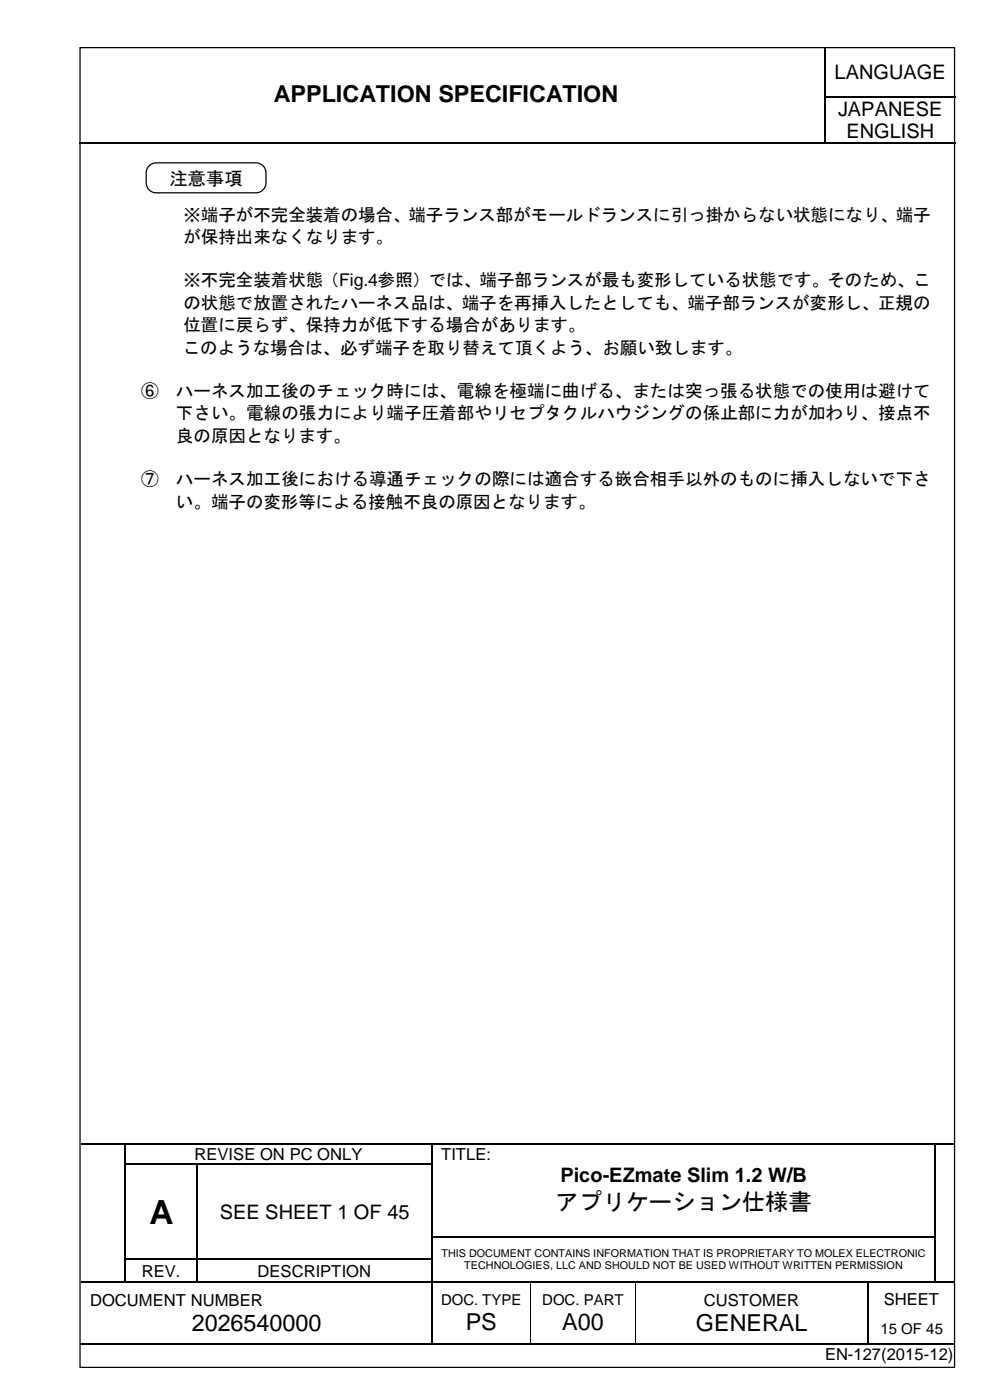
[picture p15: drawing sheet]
<svg xmlns="http://www.w3.org/2000/svg" width="210mm" height="297mm" viewBox="0 0 210 297" stroke-linecap="round" stroke-linejoin="round" font-family="sans-serif">
<defs><g id="words">
<text font-size="7.1" x="31.7" y="259.6">A</text>
<g font-size="5">
<text x="58.1" y="21.6">APPLICATION SPECIFICATION</text>
<text x="117.8" y="256.7">アプリケーション仕様書</text>
<text x="40.6" y="282.4">2026540000</text>
<text x="98.7" y="282.2">PS</text>
<text x="119.2" y="282.2">A00</text>
<text x="147.6" y="282.4">GENERAL</text>
</g>
<g font-size="4.2">
<text x="176.9" y="16.7">LANGUAGE</text>
<text x="177.7" y="24.5">JAPANESE</text>
<text x="179.4" y="29.4">ENGLISH</text>
<text x="118.8" y="250.7">Pico-EZmate Slim 1.2 W/B</text>
<text x="46.6" y="258.6">SEE SHEET 1 OF 45</text>
</g>
<text font-size="3.9" x="35.9" y="39.2">注意事項</text>
<g font-size="3.7">
<text x="38.9" y="46.9">※端子が不完全装着の場合、端子ランス部がモールドランスに引っ掛からない状態になり、端子</text>
<text x="38.9" y="51.7">が保持出来なくなります。</text>
<text x="38.9" y="60.7">※不完全装着状態（Fig.4参照）では、端子部ランスが最も変形している状態です。そのため、こ</text>
<text x="38.9" y="65.5">の状態で放置されたハーネス品は、端子を再挿入したとしても、端子部ランスが変形し、正規の</text>
<text x="38.9" y="70.3">位置に戻らず、保持力が低下する場合があります。</text>
<text x="38.7" y="75.1">このような場合は、必ず端子を取り替えて頂くよう、お願い致します。</text>
<text x="29.9" y="84.2">⑥</text>
<text x="37.3" y="84.2">ハーネス加工後のチェック時には、電線を極端に曲げる、または突っ張る状態での使用は避けて</text>
<text x="37.3" y="89">下さい。電線の張力により端子圧着部やリセプタクルハウジングの係止部に力が加わり、接点不</text>
<text x="37.3" y="93.8">良の原因となります。</text>
<text x="29.9" y="102.9">⑦</text>
<text x="37.3" y="102.9">ハーネス加工後における導通チェックの際には適合する嵌合相手以外のものに挿入しないで下さ</text>
<text x="37.3" y="107.7">い。端子の変形等による接触不良の原因となります。</text>
</g>
<g font-size="3.5">
<text x="41.2" y="246.1">REVISE ON PC ONLY</text>
<text x="93.5" y="246.1">TITLE:</text>
<text x="30.1" y="270.8">REV.</text>
<text x="54.6" y="270.8">DESCRIPTION</text>
<text x="19.1" y="277">DOCUMENT NUMBER</text>
<text x="149.2" y="277">CUSTOMER</text>
<text x="187.4" y="276.8">SHEET</text>
<text x="174.9" y="288.6">EN-127(2015-12)</text>
</g>
<g font-size="3.2">
<text x="93.5" y="276.9">DOC. TYPE</text>
<text x="115" y="276.9">DOC. PART</text>
<text x="186.6" y="283">15 OF 45</text>
</g>
<g font-size="2.3">
<text x="93.6" y="266.6">THIS DOCUMENT CONTAINS INFORMATION THAT IS PROPRIETARY TO MOLEX ELECTRONIC</text>
<text x="98.4" y="269.3">TECHNOLOGIES, LLC AND SHOULD NOT BE USED WITHOUT WRITTEN PERMISSION</text>
</g>
</g></defs>
<g fill="none" stroke="#000" stroke-width=".25">
<path d="M175 10.2v10.2M16.8 30.4h158M175 20.6v9.7M175.1 20.5h27.4M175.1 30.4h27.4M17.2 242.6h9.3M26.6 242.8v4M26.6 247.1v4.8M26.6 252.2v4.9M26.6 257.3v4.9M26.7 242.6h64.8M26.7 247h15"/>
<path d="M41.8 247.1v4.8M41.8 252.2v4.9M41.8 257.3v4.9M42 247h49.5M91.6 242.8v4M91.6 247.1v4.8M91.6 252.2v4.9M91.6 257.3v4.9M91.8 242.6h106.3M198.2 242.8v4M198.2 247.1v4.8M198.2 252.2v4.9"/>
<path d="M198.2 257.3v4.9M198.4 242.6h4M17.2 272h9.3M26.6 262.5v4.6M26.6 267.3v4.6M26.7 267.2h15M26.7 272h15M41.8 262.5v4.6M41.8 267.3v4.6M42 267.2h49.5M42 272h49.5M91.6 262.5v4.6"/>
<path d="M91.6 267.3v4.6M91.6 272.2v12.9M91.8 262.3h106.3M91.8 272h20.6M112.6 272h22M134.9 272h49M184 272.2v12.9M184.1 272h14M198.2 262.5v4.6M198.2 267.3v4.6M198.4 272h4M16.9 285.2h74.6"/>
<path d="M91.8 285.2h20.6M112.6 285.2h22M134.9 285.2h49M184.1 285.2h18.3"/>
</g>
<g fill="#000">
<path d="M174.8 20.4h.3v.2h-.3z" fill-rule="evenodd"/>
<path d="M174.8 30.3h.3v.3h-.3z" fill-rule="evenodd"/>
<path d="M26.5 242.5h.2v.3h-.2z" fill-rule="evenodd"/>
<path d="M26.5 246.8h.2v.3h-.2z" fill-rule="evenodd"/>
<path d="M26.5 251.9h.2v.3h-.2z" fill-rule="evenodd"/>
<path d="M26.5 257.1h.2v.2h-.2z" fill-rule="evenodd"/>
<path d="M41.7 246.8h.3v.3h-.3z" fill-rule="evenodd"/>
<path d="M41.7 251.9h.3v.3h-.3z" fill-rule="evenodd"/>
<path d="M41.7 257.1h.3v.2h-.3z" fill-rule="evenodd"/>
<path d="M91.5 242.5h.3v.3h-.3z" fill-rule="evenodd"/>
<path d="M91.5 246.8h.3v.3h-.3z" fill-rule="evenodd"/>
<path d="M91.5 251.9h.3v.3h-.3z" fill-rule="evenodd"/>
<path d="M91.5 257.1h.3v.2h-.3z" fill-rule="evenodd"/>
<path d="M198.1 242.5h.3v.3h-.3z" fill-rule="evenodd"/>
<path d="M198.1 246.8h.3v.3h-.3z" fill-rule="evenodd"/>
<path d="M198.1 251.9h.3v.3h-.3z" fill-rule="evenodd"/>
<path d="M198.1 257.1h.3v.2h-.3z" fill-rule="evenodd"/>
<path d="M26.5 262.2h.2v.3h-.2z" fill-rule="evenodd"/>
<path d="M26.5 267.1h.2v.2h-.2z" fill-rule="evenodd"/>
<path d="M26.5 271.9h.2v.3h-.2z" fill-rule="evenodd"/>
<path d="M41.7 262.2h.3v.3h-.3z" fill-rule="evenodd"/>
<path d="M41.7 267.1h.3v.2h-.3z" fill-rule="evenodd"/>
<path d="M41.7 271.9h.3v.3h-.3z" fill-rule="evenodd"/>
<path d="M91.5 262.2h.3v.3h-.3z" fill-rule="evenodd"/>
<path d="M91.5 267.1h.3v.2h-.3z" fill-rule="evenodd"/>
<path d="M91.5 271.9h.3v.3h-.3z" fill-rule="evenodd"/>
<path d="M112.4 271.9h.2v.3h-.2z" fill-rule="evenodd"/>
<path d="M134.6 271.9h.3v.3h-.3z" fill-rule="evenodd"/>
<path d="M183.9 271.9h.2v.3h-.2z" fill-rule="evenodd"/>
<path d="M198.1 262.2h.3v.3h-.3z" fill-rule="evenodd"/>
<path d="M198.1 267.1h.3v.2h-.3z" fill-rule="evenodd"/>
<path d="M198.1 271.9h.3v.3h-.3z" fill-rule="evenodd"/>
<path d="M91.5 285.1h.3v.3h-.3z" fill-rule="evenodd"/>
<path d="M112.4 285.1h.2v.3h-.2z" fill-rule="evenodd"/>
<path d="M134.6 285.1h.3v.3h-.3z" fill-rule="evenodd"/>
<path d="M183.9 285.1h.2v.3h-.2z" fill-rule="evenodd"/>
</g>
<path d="M112.5 272.2v12.9M134.7 272.2v12.9" fill="none" stroke="#000" stroke-width=".21"/>
<path d="M55.6 15.8h112.4v9.7h-112.4z" fill-rule="evenodd" fill="#fff"/>
<path d="M17 10.1h185.4v280h-185.4zM31.6 35.2l.9-.6h.6h21.2a2.12 2.12 0 0 1 2.1 2.1 3.8 3.8 0 0 1-.6 3.6l-1 .5-.5 .1h-21.2a2.12 2.12 0 0 1-2.1-2.1 3.8 3.8 0 0 1 .6-3.6z" fill="none" stroke="#000" stroke-width=".26"/>
<use href="#words"/>
</svg>
